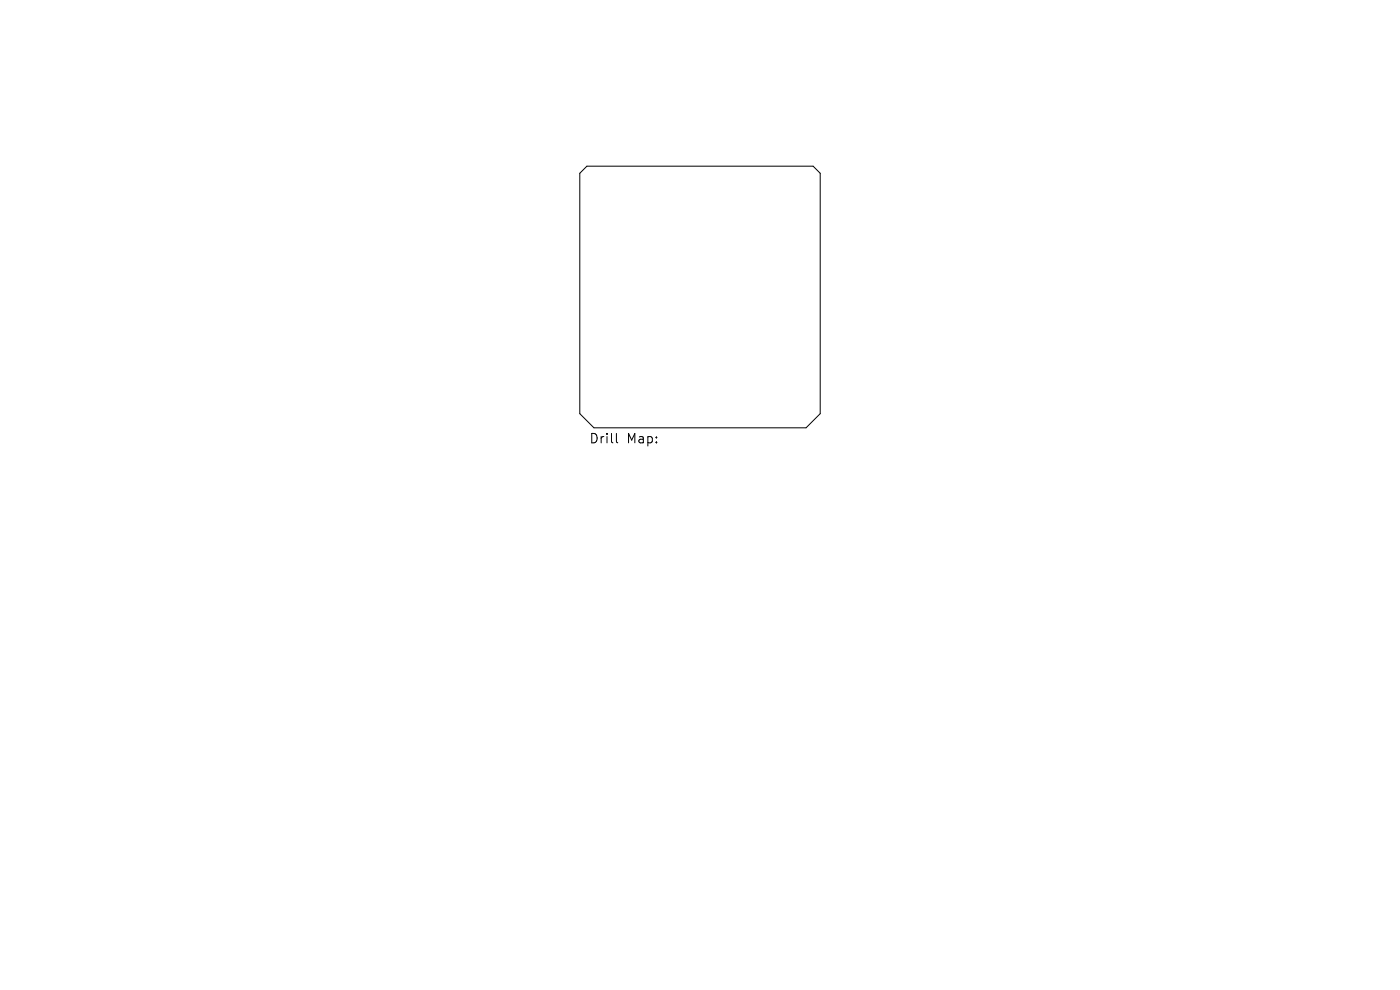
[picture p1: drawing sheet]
<svg xmlns="http://www.w3.org/2000/svg" width="297mm" height="210mm" viewBox="0 0 297 210" stroke-linecap="round" stroke-linejoin="round" font-family="sans-serif">
<defs><g id="words">
<g font-size="2.8">
<text x="124.9" y="94.3">Drill</text>
<text x="132.9" y="94.3">Map:</text>
</g>
</g></defs>
<path d="M123 36.8l1.5-1.5h48l1.5 1.5v51l-3 3h-45l-3-3zM130.8 91.9v1.8l.3 .2" fill="none" stroke="#000" stroke-width=".21"/>
<use href="#words"/>
</svg>
